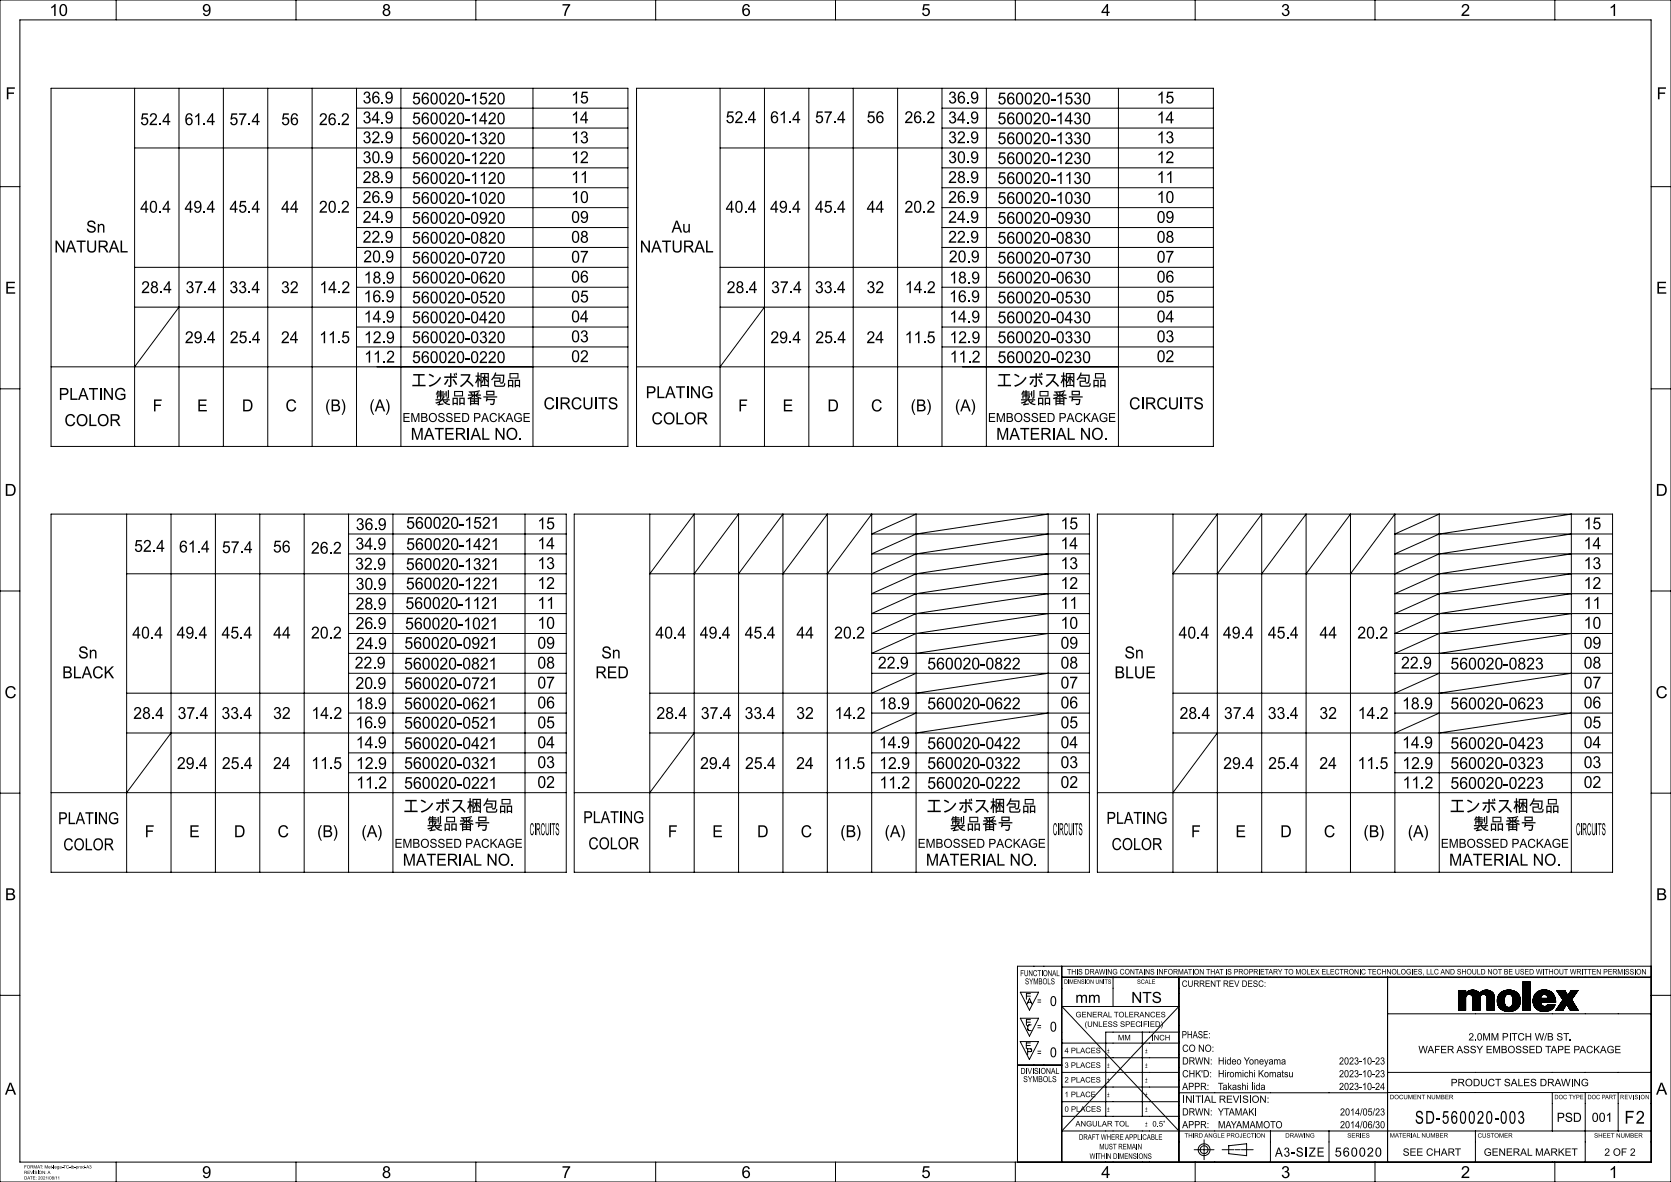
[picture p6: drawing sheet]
<svg xmlns="http://www.w3.org/2000/svg" width="420mm" height="297mm" viewBox="0 0 420 297" stroke-linecap="round" stroke-linejoin="round" font-family="sans-serif">
<defs><g id="words">
<text font-size="4.6" x="355.6" y="282.4">SD-560020-003</text>
<text font-size="4.5" x="408.3" y="282.3">F2</text>
<g font-size="4.2">
<text x="12.4" y="4">10</text>
<text x="50.8" y="4">9</text>
<text x="96" y="4">8</text>
<text x="141.2" y="4">7</text>
<text x="186.4" y="4">6</text>
<text x="231.6" y="4">5</text>
<text x="276.8" y="4">4</text>
<text x="322" y="4">3</text>
<text x="367.2" y="4">2</text>
<text x="404.4" y="4">1</text>
<text x="1.4" y="25">F</text>
<text x="91.2" y="26">36.9</text>
<text x="103.6" y="26.2">560020-1520</text>
<text x="143.6" y="26">15</text>
<text x="238.3" y="26">36.9</text>
<text x="250.7" y="26.2">560020-1530</text>
<text x="290.7" y="26">15</text>
<text x="416.4" y="25">F</text>
<text x="35.2" y="31.4">52.4</text>
<text x="46.4" y="31.4">61.4</text>
<text x="57.7" y="31.4">57.4</text>
<text x="70.7" y="31.4">56</text>
<text x="80.2" y="31.4">26.2</text>
<text x="91.2" y="36">32.9</text>
<text x="91.2" y="31">34.9</text>
<text x="103.6" y="31.2">560020-1420</text>
<text x="143.6" y="36">13</text>
<text x="143.6" y="31">14</text>
<text x="182.4" y="30.9">52.4</text>
<text x="193.6" y="30.9">61.4</text>
<text x="204.9" y="30.9">57.4</text>
<text x="217.8" y="30.9">56</text>
<text x="227.3" y="30.9">26.2</text>
<text x="238.3" y="36">32.9</text>
<text x="238.3" y="31">34.9</text>
<text x="250.7" y="31.2">560020-1430</text>
<text x="290.7" y="31">14</text>
<text x="290.7" y="36">13</text>
<text x="91.2" y="41">30.9</text>
<text x="103.6" y="41.2">560020-1220</text>
<text x="103.6" y="36.2">560020-1320</text>
<text x="143.6" y="41">12</text>
<text x="238.3" y="41">30.9</text>
<text x="250.7" y="36.2">560020-1330</text>
<text x="250.7" y="41.2">560020-1230</text>
<text x="290.7" y="41">12</text>
<text x="91.2" y="46">28.9</text>
<text x="103.6" y="46.2">560020-1120</text>
<text x="143.6" y="46">11</text>
<text x="238.3" y="46">28.9</text>
<text x="250.7" y="46.2">560020-1130</text>
<text x="290.7" y="46">11</text>
<text x="35.2" y="53.4">40.4</text>
<text x="46.4" y="53.4">49.4</text>
<text x="57.7" y="53.4">45.4</text>
<text x="70.7" y="53.4">44</text>
<text x="80.2" y="53.4">20.2</text>
<text x="91.2" y="51">26.9</text>
<text x="103.6" y="51.2">560020-1020</text>
<text x="143.6" y="51">10</text>
<text x="182.4" y="53.4">40.4</text>
<text x="193.6" y="53.4">49.4</text>
<text x="204.9" y="53.4">45.4</text>
<text x="217.8" y="53.4">44</text>
<text x="227.3" y="53.4">20.2</text>
<text x="238.3" y="51">26.9</text>
<text x="250.7" y="51.2">560020-1030</text>
<text x="290.7" y="51">10</text>
<text x="21.6" y="58.4">Sn</text>
<text x="91.2" y="56">24.9</text>
<text x="103.6" y="56.2">560020-0920</text>
<text x="143.6" y="56">09</text>
<text x="168.8" y="58.4">Au</text>
<text x="238.3" y="56">24.9</text>
<text x="250.7" y="56.2">560020-0930</text>
<text x="290.7" y="56">09</text>
<text x="13.6" y="63.4">NATURAL</text>
<text x="91.2" y="61">22.9</text>
<text x="91.3" y="65.9">20.9</text>
<text x="103.6" y="61.2">560020-0820</text>
<text x="143.6" y="66">07</text>
<text x="143.6" y="61">08</text>
<text x="160.8" y="63.4">NATURAL</text>
<text x="238.3" y="61">22.9</text>
<text x="238.5" y="65.9">20.9</text>
<text x="250.7" y="61.2">560020-0830</text>
<text x="290.7" y="61">08</text>
<text x="290.7" y="66">07</text>
<text x="91.4" y="71.2">18.9</text>
<text x="103.6" y="71.2">560020-0620</text>
<text x="103.6" y="66.2">560020-0720</text>
<text x="143.6" y="71">06</text>
<text x="238.6" y="71.2">18.9</text>
<text x="250.7" y="71.2">560020-0630</text>
<text x="250.7" y="66.2">560020-0730</text>
<text x="290.7" y="71">06</text>
<text x="1.3" y="73.8">E</text>
<text x="35.5" y="73.7">28.4</text>
<text x="46.6" y="73.7">37.4</text>
<text x="57.7" y="73.7">33.4</text>
<text x="70.6" y="73.7">32</text>
<text x="80.3" y="73.7">14.2</text>
<text x="91.4" y="75.9">16.9</text>
<text x="103.6" y="76.2">560020-0520</text>
<text x="143.6" y="76">05</text>
<text x="182.7" y="73.7">28.4</text>
<text x="193.8" y="73.7">37.4</text>
<text x="204.8" y="73.7">33.4</text>
<text x="217.8" y="73.7">32</text>
<text x="227.4" y="73.7">14.2</text>
<text x="238.6" y="75.9">16.9</text>
<text x="250.7" y="76.2">560020-0530</text>
<text x="290.7" y="76">05</text>
<text x="416.3" y="73.8">E</text>
<text x="91.4" y="81">14.9</text>
<text x="103.6" y="81.2">560020-0420</text>
<text x="143.6" y="81">04</text>
<text x="238.6" y="81">14.9</text>
<text x="250.7" y="81.2">560020-0430</text>
<text x="290.7" y="81">04</text>
<text x="46.5" y="86.2">29.4</text>
<text x="57.8" y="86.2">25.4</text>
<text x="70.6" y="86.2">24</text>
<text x="80.2" y="86.2">11.5</text>
<text x="91.5" y="86.2">12.9</text>
<text x="103.6" y="86.2">560020-0320</text>
<text x="143.6" y="86">03</text>
<text x="193.6" y="86.2">29.4</text>
<text x="204.9" y="86.2">25.4</text>
<text x="217.8" y="86.2">24</text>
<text x="227.4" y="86.2">11.5</text>
<text x="238.6" y="86.2">12.9</text>
<text x="250.7" y="86.2">560020-0330</text>
<text x="290.7" y="86">03</text>
<text x="91.5" y="91.1">11.2</text>
<text x="103.6" y="91.2">560020-0220</text>
<text x="143.6" y="91">02</text>
<text x="238.7" y="91.1">11.2</text>
<text x="250.7" y="91.2">560020-0230</text>
<text x="290.7" y="91">02</text>
<text x="14.7" y="100.5">PLATING</text>
<text x="103.3" y="97.1">エンボス梱包品</text>
<text x="109.3" y="101.5">製品番号</text>
<text x="162.3" y="100.1">PLATING</text>
<text x="250.5" y="97.1">エンボス梱包品</text>
<text x="256.5" y="101.5">製品番号</text>
<text x="16.2" y="107.1">COLOR</text>
<text x="38.4" y="103.4">F</text>
<text x="49.5" y="103.4">E</text>
<text x="60.8" y="103.4">D</text>
<text x="71.8" y="103.4">C</text>
<text x="81.7" y="103.4">(B)</text>
<text x="92.9" y="103.4">(A)</text>
<text x="136.6" y="102.9">CIRCUITS</text>
<text x="163.8" y="106.6">COLOR</text>
<text x="185.6" y="103.4">F</text>
<text x="196.7" y="103.4">E</text>
<text x="208" y="103.4">D</text>
<text x="218.9" y="103.4">C</text>
<text x="228.9" y="103.4">(B)</text>
<text x="240" y="103.4">(A)</text>
<text x="283.8" y="102.9">CIRCUITS</text>
<text x="103.2" y="110.5">MATERIAL NO.</text>
<text x="250.4" y="110.5">MATERIAL NO.</text>
<text x="1.1" y="124.6">D</text>
<text x="416.1" y="124.6">D</text>
<text x="89.4" y="133.2">36.9</text>
<text x="102.1" y="132.9">560020-1521</text>
<text x="135.1" y="133">15</text>
<text x="135.1" y="138">14</text>
<text x="266.6" y="133">15</text>
<text x="266.6" y="138">14</text>
<text x="398" y="138">14</text>
<text x="398" y="133">15</text>
<text x="33.7" y="138.7">52.4</text>
<text x="45" y="138.8">61.4</text>
<text x="55.8" y="139">57.4</text>
<text x="68.6" y="138.8">56</text>
<text x="78.2" y="139.1">26.2</text>
<text x="89.3" y="143.1">32.9</text>
<text x="89.4" y="138.1">34.9</text>
<text x="102" y="143.2">560020-1321</text>
<text x="102.1" y="138.2">560020-1421</text>
<text x="135.1" y="143">13</text>
<text x="266.6" y="143">13</text>
<text x="398" y="143">13</text>
<text x="89.4" y="148.2">30.9</text>
<text x="102" y="148.1">560020-1221</text>
<text x="135.1" y="148">12</text>
<text x="266.6" y="148">12</text>
<text x="398" y="148">12</text>
<text x="89.4" y="153.1">28.9</text>
<text x="101.9" y="153">560020-1121</text>
<text x="135.1" y="153">11</text>
<text x="266.6" y="153">11</text>
<text x="398" y="153">11</text>
<text x="33.2" y="160.4">40.4</text>
<text x="44.4" y="160.4">49.4</text>
<text x="55.7" y="160.4">45.4</text>
<text x="68.7" y="160.4">44</text>
<text x="78.2" y="160.4">20.2</text>
<text x="89.4" y="158.1">26.9</text>
<text x="101.8" y="158.2">560020-1021</text>
<text x="135.1" y="158">10</text>
<text x="164.7" y="160.4">40.4</text>
<text x="175.9" y="160.4">49.4</text>
<text x="187.2" y="160.4">45.4</text>
<text x="200.2" y="160.4">44</text>
<text x="209.7" y="160.4">20.2</text>
<text x="266.6" y="158">10</text>
<text x="296.2" y="160.4">40.4</text>
<text x="307.4" y="160.4">49.4</text>
<text x="318.7" y="160.4">45.4</text>
<text x="331.7" y="160.4">44</text>
<text x="341.2" y="160.4">20.2</text>
<text x="398" y="158">10</text>
<text x="19.6" y="165.4">Sn</text>
<text x="89.2" y="168">22.9</text>
<text x="89.5" y="163.1">24.9</text>
<text x="101.6" y="163.1">560020-0921</text>
<text x="135.1" y="163">09</text>
<text x="135.1" y="168">08</text>
<text x="151.1" y="165.4">Sn</text>
<text x="220.6" y="168">22.9</text>
<text x="266.6" y="168">08</text>
<text x="266.6" y="163">09</text>
<text x="282.6" y="165.4">Sn</text>
<text x="352.1" y="168">22.9</text>
<text x="398" y="163">09</text>
<text x="398" y="168">08</text>
<text x="15.6" y="170.4">BLACK</text>
<text x="89.4" y="173.1">20.9</text>
<text x="101.6" y="168.2">560020-0821</text>
<text x="101.6" y="173.2">560020-0721</text>
<text x="135.1" y="173">07</text>
<text x="149.6" y="170.4">RED</text>
<text x="233.1" y="168.2">560020-0822</text>
<text x="266.6" y="173">07</text>
<text x="280.1" y="170.4">BLUE</text>
<text x="364.6" y="168.2">560020-0823</text>
<text x="398" y="173">07</text>
<text x="1.1" y="175.4">C</text>
<text x="89.4" y="178.2">18.9</text>
<text x="101.6" y="178.2">560020-0621</text>
<text x="135.1" y="178">06</text>
<text x="220.9" y="178.2">18.9</text>
<text x="233.1" y="178.2">560020-0622</text>
<text x="266.6" y="178">06</text>
<text x="352.4" y="178.2">18.9</text>
<text x="364.6" y="178.2">560020-0623</text>
<text x="398" y="178">06</text>
<text x="416.1" y="175.4">C</text>
<text x="33.5" y="180.7">28.4</text>
<text x="44.6" y="180.7">37.4</text>
<text x="55.7" y="180.7">33.4</text>
<text x="68.6" y="180.7">32</text>
<text x="78.3" y="180.7">14.2</text>
<text x="89.4" y="183">16.9</text>
<text x="101.6" y="183.1">560020-0521</text>
<text x="135.1" y="183">05</text>
<text x="165" y="180.7">28.4</text>
<text x="176.1" y="180.7">37.4</text>
<text x="187.2" y="180.7">33.4</text>
<text x="200.1" y="180.7">32</text>
<text x="209.8" y="180.7">14.2</text>
<text x="266.6" y="183">05</text>
<text x="296.5" y="180.7">28.4</text>
<text x="307.6" y="180.7">37.4</text>
<text x="318.7" y="180.7">33.4</text>
<text x="331.6" y="180.7">32</text>
<text x="341.3" y="180.7">14.2</text>
<text x="398" y="183">05</text>
<text x="89.4" y="188">14.9</text>
<text x="101.6" y="188.2">560020-0421</text>
<text x="135.1" y="188">04</text>
<text x="220.9" y="188">14.9</text>
<text x="233.1" y="188.2">560020-0422</text>
<text x="266.6" y="188">04</text>
<text x="352.4" y="188">14.9</text>
<text x="364.6" y="188.2">560020-0423</text>
<text x="398" y="188">04</text>
<text x="44.5" y="193.2">29.4</text>
<text x="55.8" y="193.2">25.4</text>
<text x="68.6" y="193.2">24</text>
<text x="78.2" y="193.2">11.5</text>
<text x="89.5" y="193.2">12.9</text>
<text x="101.6" y="193.2">560020-0321</text>
<text x="135.1" y="198">02</text>
<text x="135.1" y="193">03</text>
<text x="176" y="193.2">29.4</text>
<text x="187.3" y="193.2">25.4</text>
<text x="200.1" y="193.2">24</text>
<text x="209.7" y="193.2">11.5</text>
<text x="221" y="193.2">12.9</text>
<text x="233.1" y="193.2">560020-0322</text>
<text x="266.6" y="193">03</text>
<text x="266.6" y="198">02</text>
<text x="307.5" y="193.2">29.4</text>
<text x="318.8" y="193.2">25.4</text>
<text x="331.6" y="193.2">24</text>
<text x="341.2" y="193.2">11.5</text>
<text x="352.5" y="193.2">12.9</text>
<text x="364.6" y="193.2">560020-0323</text>
<text x="398" y="198">02</text>
<text x="398" y="193">03</text>
<text x="89.5" y="198.1">11.2</text>
<text x="101.6" y="198.2">560020-0221</text>
<text x="221" y="198.1">11.2</text>
<text x="233.1" y="198.2">560020-0222</text>
<text x="352.5" y="198.1">11.2</text>
<text x="364.6" y="198.2">560020-0223</text>
<text x="14.6" y="207.1">PLATING</text>
<text x="101.3" y="204.1">エンボス梱包品</text>
<text x="107.3" y="208.5">製品番号</text>
<text x="133.1" y="209.9">CIRCUITS</text>
<text x="146.6" y="206.8">PLATING</text>
<text x="232.8" y="204.1">エンボス梱包品</text>
<text x="238.8" y="208.5">製品番号</text>
<text x="264.6" y="209.9">CIRCUITS</text>
<text x="278.1" y="207">PLATING</text>
<text x="364.3" y="204.1">エンボス梱包品</text>
<text x="370.3" y="208.5">製品番号</text>
<text x="396.1" y="209.9">CIRCUITS</text>
<text x="15.9" y="213.7">COLOR</text>
<text x="36.4" y="210.4">F</text>
<text x="47.5" y="210.4">E</text>
<text x="58.8" y="210.4">D</text>
<text x="69.8" y="210.4">C</text>
<text x="79.7" y="210.4">(B)</text>
<text x="90.9" y="210.4">(A)</text>
<text x="147.9" y="213.4">COLOR</text>
<text x="167.9" y="210.4">F</text>
<text x="179" y="210.4">E</text>
<text x="190.3" y="210.4">D</text>
<text x="201.2" y="210.4">C</text>
<text x="211.2" y="210.4">(B)</text>
<text x="222.3" y="210.4">(A)</text>
<text x="279.4" y="213.6">COLOR</text>
<text x="299.4" y="210.4">F</text>
<text x="310.5" y="210.4">E</text>
<text x="321.8" y="210.4">D</text>
<text x="332.7" y="210.4">C</text>
<text x="342.7" y="210.4">(B)</text>
<text x="353.8" y="210.4">(A)</text>
<text x="101.2" y="217.5">MATERIAL NO.</text>
<text x="232.7" y="217.5">MATERIAL NO.</text>
<text x="364.2" y="217.5">MATERIAL NO.</text>
<text x="1.3" y="226.2">B</text>
<text x="416.3" y="226.2">B</text>
<text x="1.3" y="275.1">A</text>
<text x="416.3" y="275.1">A</text>
<text x="50.8" y="296">9</text>
<text x="96" y="296">8</text>
<text x="141.2" y="296">7</text>
<text x="186.4" y="296">6</text>
<text x="231.6" y="296">5</text>
<text x="276.8" y="296">4</text>
<text x="322" y="296">3</text>
<text x="367.2" y="296">2</text>
<text x="404.4" y="296">1</text>
</g>
<g font-size="3.9">
<text x="270.3" y="252">mm</text>
<text x="284.3" y="252">NTS</text>
</g>
<g font-size="3.5">
<text x="263.9" y="252.8">0</text>
<text x="263.9" y="259.2">0</text>
<text x="263.9" y="265.7">0</text>
</g>
<text font-size="3.3" x="320.5" y="290.6">A3-SIZE</text>
<g font-size="3.2">
<text x="391.3" y="281.9">PSD</text>
<text x="400.1" y="281.9">001</text>
<text x="335.5" y="290.6">560020</text>
</g>
<g font-size="3.1">
<text x="101.2" y="106">EMBOSSED PACKAGE</text>
<text x="248.3" y="106">EMBOSSED PACKAGE</text>
<text x="99.2" y="213">EMBOSSED PACKAGE</text>
<text x="230.7" y="213">EMBOSSED PACKAGE</text>
<text x="362.1" y="213">EMBOSSED PACKAGE</text>
</g>
<g font-size="2.6">
<text x="260.7" y="252.4">=</text>
<text x="260.7" y="258.9">=</text>
<text x="369.1" y="261.4">2.0MM PITCH W/B ST.</text>
<text x="260.7" y="265.3">=</text>
<text x="356.5" y="264.6">WAFER ASSY EMBOSSED TAPE PACKAGE</text>
<text x="364.6" y="272.9">PRODUCT SALES DRAWING</text>
<text x="352.6" y="290.4">SEE CHART</text>
<text x="372.9" y="290.4">GENERAL MARKET</text>
<text x="403.3" y="290.4">2 OF 2</text>
</g>
<g font-size="2.5">
<text x="297" y="260.9">PHASE:</text>
<text x="297.1" y="264.3">CO NO:</text>
<text x="297.1" y="267.5">DRWN: Hideo Yoneyama</text>
<text x="336.6" y="267.5">2023-10-23</text>
<text x="297.1" y="270.7">CHK'D: Hiromichi Komatsu</text>
<text x="297.1" y="273.9">APPR:</text>
<text x="306.1" y="273.9">Takashi Iida</text>
<text x="336.6" y="270.7">2023-10-23</text>
<text x="336.6" y="273.9">2023-10-24</text>
<text x="297.1" y="280.3">DRWN: YTAMAKI</text>
<text x="297.2" y="277.1">INITIAL REVISION:</text>
<text x="336.8" y="280.3">2014/05/23</text>
<text x="297.1" y="283.5">APPR:</text>
<text x="306.1" y="283.5">MAYAMAMOTO</text>
<text x="336.8" y="283.5">2014/06/30</text>
</g>
<text font-size="2.2" x="297" y="248">CURRENT REV DESC:</text>
<g font-size="2.1">
<text x="256.4" y="245.3">FUNCTIONAL</text>
<text x="257.6" y="247.3">SYMBOLS</text>
<text x="256.5" y="269.8">DIVISIONAL</text>
<text x="257.2" y="271.9">SYMBOLS</text>
</g>
<g font-size="1.9">
<text x="268.2" y="244.9">THIS DRAWING CONTAINS INFORMATION THAT IS PROPRIETARY TO MOLEX ELECTRONIC TECHNOLOGIES, LLC AND SHOULD NOT BE USED WITHOUT WRITTEN PERMISSION</text>
<text x="270.3" y="255.6">GENERAL TOLERANCES</text>
<text x="272.6" y="258">(UNLESS SPECIFIED)</text>
<text x="281" y="261.4">MM</text>
<text x="289.4" y="261.4">INCH</text>
<text x="267.6" y="264.6">4 PLACES</text>
<text x="267.6" y="268.3">3 PLACES</text>
<text x="278.3" y="264.6">±</text>
<text x="278.3" y="268.3">±</text>
<text x="287.8" y="264.6">±</text>
<text x="287.8" y="268.3">±</text>
<text x="267.6" y="272">2 PLACES</text>
<text x="267.6" y="275.7">1 PLACE</text>
<text x="278.3" y="272">±</text>
<text x="278.3" y="275.7">±</text>
<text x="287.8" y="272">±</text>
<text x="287.8" y="275.7">±</text>
<text x="267.6" y="279.4">0 PLACES</text>
<text x="278.3" y="279.4">±</text>
<text x="287.8" y="279.4">±</text>
<text x="270.3" y="283">ANGULAR TOL</text>
<text x="271.2" y="286.4">DRAFT WHERE APPLICABLE</text>
<text x="287.8" y="283">± 0.5°</text>
<text x="273.9" y="291.2">WITHIN DIMENSIONS</text>
<text x="276.3" y="288.8">MUST REMAIN</text>
</g>
<text font-size="1.6" x="407.2" y="276.2">REVISION</text>
<g font-size="1.5">
<text x="267.4" y="247.2">DIMENSION UNITS</text>
<text x="285.8" y="247.2">SCALE</text>
<text x="349.3" y="276.2">DOCUMENT NUMBER</text>
<text x="390.7" y="276.2">DOC TYPE</text>
<text x="399" y="276.2">DOC PART</text>
<text x="297.7" y="285.9">THIRD ANGLE PROJECTION</text>
<text x="323" y="285.9">DRAWING</text>
<text x="338.6" y="285.9">SERIES</text>
<text x="349.3" y="285.8">MATERIAL NUMBER</text>
<text x="371.4" y="285.9">CUSTOMER</text>
<text x="400.7" y="285.9">SHEET NUMBER</text>
</g>
<g font-size="1.1">
<text x="6" y="293.6">FORMAT: Met-lega-TC-tb-prod-A3</text>
<text x="6" y="295">REVISION: A</text>
<text x="6" y="296.4">DATE: 2021/08/11</text>
</g>
</g></defs>
<g fill="none" stroke="#000" stroke-width=".25">
<path d="M0 0h420v297h-420zM5 5h410v287h-410zM29.2 0v5M74.4 0v5M119.6 0v5M164.8 0v5M210 0v5M255.2 0v5M300.4 0v5M345.6 0v5M390.8 0v5M12.8 22.2h145v90h-145z"/>
<path d="M33.8 22.2v90M33.8 37.2h124M45 22.2v90M56.1 22.2v90M67.3 22.2v90M78.5 22.2v90M89.6 32.2h68.2M89.6 27.2h68.2M89.6 22.2v90M100.8 22.2v90M134 22.2v90M160 22.2h145v90h-145z"/>
<path d="M181 22.2v90M181 37.2h124M192.1 22.2v90M203.3 22.2v90M214.5 22.2v90M225.6 22.2v90M236.8 32.2h68.2M236.8 27.2h68.2M236.8 22.2v90M247.9 22.2v90M281.1 22.2v90M0 46.9h5"/>
<path d="M89.6 52.2h68.2M89.6 47.2h68.2M89.6 42.2h68.2M89.6 57.2h68.2M236.8 52.2h68.2M236.8 47.2h68.2M236.8 42.2h68.2M236.8 57.2h68.2M415 46.9h5M33.8 67.2h124M33.8 77.2h124M45 77.2l-11.2 15"/>
<path d="M89.6 72.2h68.2M89.6 62.2h68.2M181 67.2h124M181 77.2h124M192.1 77.2l-11.1 15M236.8 72.2h68.2M236.8 62.2h68.2M0 97.7h5M12.8 92.2h145M89.6 87.2h68.2M89.6 82.2h68.2M160 92.2h145"/>
<path d="M236.8 87.2h68.2M236.8 82.2h68.2M415 97.7h5M12.8 129.2h129.5v90h-129.5zM31.8 129.2v90M43 129.2v90M54.1 129.2v90M65.3 129.2v90M76.5 129.2v90M87.6 134.2h54.7M87.6 139.2h54.7M87.6 129.2v90"/>
<path d="M98.8 129.2v90M132 129.2v90M144.3 129.2h129.5v90h-129.5zM163.3 129.2v90M263.5 139.2l-33.2 5-11.2 5h54.7M263.5 134.2l-33.2 5-11.2 5M273.8 134.2h-54.7l11.2-5v90M273.8 139.2h-54.7l11.2-5 33.2-5v90M275.8 129.2h129.5v90h-129.5zM294.8 129.2v90M394.9 139.2l-33.2 5-11.1 5h54.7M394.9 134.2l-33.2 5-11.1 5"/>
<path d="M405.3 134.2h-54.7l11.1-5v90M405.3 139.2h-54.7l11.1-5 33.2-5v90M0 148.5h5M31.8 144.2h110.5M87.6 159.2h54.7M87.6 154.2h54.7M87.6 149.2h54.7M174.5 144.2l11.1-15v90M185.6 144.2l11.2-15v90M196.8 144.2l11.1-15v90M207.9 144.2l11.2-15v90M263.5 149.2l-33.2 5-11.2 5h54.7"/>
<path d="M263.5 144.2l-33.2 5-11.2 5h54.7M263.5 154.2l-33.2 5-11.2 5h54.7M263.5 159.2l-33.2 5M273.8 144.2h-110.5l11.2-15v90M306 144.2l11.1-15v90M317.1 144.2l11.2-15v90M328.3 144.2l11.1-15v90M339.4 144.2l11.2-15v90M394.9 149.2l-33.2 5-11.1 5h54.7M394.9 144.2l-33.2 5-11.1 5h54.7M394.9 154.2l-33.2 5-11.1 5h54.7M394.9 159.2l-33.2 5"/>
<path d="M405.3 144.2h-110.5l11.2-15v90M415 148.5h5M31.8 174.2h110.5M87.6 169.2h54.7M87.6 179.2h54.7M87.6 164.2h54.7M163.3 174.2h110.5M219.1 169.2h54.7M219.1 179.2h54.7M230.3 179.2l-11.2 5M230.3 169.2l-11.2 5M263.5 179.2l-33.2 5"/>
<path d="M263.5 169.2l-33.2 5M294.8 174.2h110.5M350.6 169.2h54.7M350.6 179.2h54.7M361.7 179.2l-11.1 5M361.7 169.2l-11.1 5M394.9 179.2l-33.2 5M394.9 169.2l-33.2 5M0 199.3h5M12.8 199.2h129.5M31.8 184.2h110.5M43 184.2l-11.2 15"/>
<path d="M87.6 189.2h54.7M87.6 194.2h54.7M144.3 199.2h129.5M163.3 184.2h110.5M174.5 184.2l-11.2 15M219.1 189.2h54.7M219.1 194.2h54.7M275.8 199.2h129.5M294.8 184.2h110.5M306 184.2l-11.2 15M350.6 189.2h54.7M350.6 194.2h54.7"/>
<path d="M415 199.3h5M0 250.1h5M256.4 249.3h4.7l-2.3 4.5zM256.4 255.9h4.7l-2.3 4.4zM258 256.8h1M258 250.3h1M258.2 252.3l.6-1.5 .5 1.5M258.4 251.8h.8M259 249.7h-1v1.4M259 256.2h-1v1.4M259.2 257.5l-.6 .1-.3 .3 .1 .9 .8 .2M266.9 242.8v49.2"/>
<path d="M266.9 245.5h148.1M266.9 252.9h29.4M267 253l29.3 31.2M279.8 245.5v7.4M287.1 259.3v21.2M296.2 253l-29.3 31.2M296.3 245.5v46.5M296.3 259.3h-18.4v21.2M348.8 254.7h66.2M348.8 245.5v46.5M366.6 252.7l1.8-1.8-1.8 1.9M366.6 253.9h1.8"/>
<path d="M366.6 248.9h1.8M366.6 248.9v5M366.6 248.9h.1M366.6 253.9l1.8-1.7-1.7 1.7M366.7 248.9l-.1 .1M366.8 248.9l-.2 .2M367 248.9l-.4 .4M367.1 248.9l-.5 .5M367.2 248.9l-.6 .6M367.3 248.9l-.7 .7M367.4 248.9l-.8 .8 .8-.8M367.6 248.9l-1 1"/>
<path d="M367.7 248.9l-1.1 1.1M367.8 248.9l-1.2 1.2M367.9 253.9l.5-.5-.5 .5M367.9 248.9l-1.3 1.3M368 248.9l-1.4 1.4M368.1 248.9l-1.5 1.5M368.2 248.9l-1.6 1.6M368.3 248.9l-1.7 1.7M368.4 250.7a.89 .89 0 0 1 .9-.9 .89 .89 0 0 1 .9 .9M368.4 253.9h.1M368.4 253.8l-.1 .1M368.4 253.7l-.2 .2"/>
<path d="M368.4 253.6l-.3 .3 .3-.3M368.4 253.3l-.6 .6M368.4 253.2l-.7 .7M368.4 253.1l-.8 .8M368.4 253l-.9 .9M368.4 252.9l-1 1M368.4 252.7l-1.2 1.2M368.4 252.6l-1.3 1.3M368.4 252.5l-1.4 1.4M368.4 252.3l-1.5 1.6 1.5-1.5M368.4 252l-1.8 1.9M368.4 252l-1.8 1.8"/>
<path d="M368.4 251.8l-1.8 1.9M368.4 251.8l-1.8 1.8M368.4 251.7l-1.8 1.8M368.4 251.6l-1.8 1.8M368.4 251.5l-1.8 1.8M368.4 251.4l-1.8 1.8M368.4 251.3l-1.8 1.9M368.4 251.2l-1.8 1.8M368.4 251.1l-1.8 1.9M368.4 251.1l-1.8 1.8M368.4 250.8l-1.8 1.8M368.4 250.7l-1.8 1.8"/>
<path d="M368.4 250.7v3.2M368.4 248.9v.7a2.29 2.29 0 0 1 3.5 0M368.4 250.6l-1.8 1.8M368.4 249.6l-1.8 1.8M368.4 249.4l-1.8 1.9M368.4 249.4l-1.8 1.8M368.4 249.3l-1.8 1.8M368.4 249.1l-1.8 1.9 1.8-1.8M368.4 249l-1.8 1.8M368.4 248.9l-1.8 1.9M368.4 250.5l-1.8 1.9M369 249.1l-2.4 2.4"/>
<path d="M369.1 249l-2.5 2.5M369.3 248.9l-2.7 2.8M369.4 248.9l-2.8 2.8M369.6 248.8l-3 3M369.7 248.8l-3.1 3.1M369.7 250l1.2-1.1-1.1 1.1M369.8 248.8l-3.2 3.2M369.9 248.8l-3.3 3.3M370 248.8l-3.4 3.5 1.9-1.9M370.1 248.8l-1.2 1.1M370.1 250.4l1.3-1.3-1.3 1.3M370.2 250.6l1.4-1.3-1.4 1.4"/>
<path d="M370.2 250.9l1.5-1.5-1.5 1.6M370.2 253.9h1.8M370.2 250.7v3.2M370.2 248.8l-1.2 1.1M370.2 248.8l-1 1M370.3 248.8l-1.1 1M370.4 248.8l-1.1 1M370.5 248.8l-1.1 1M370.6 248.8l-1.1 1.1M370.6 248.8l-1 1.1M370.7 248.9l-1.1 1M370.8 248.9l-1.1 1"/>
<path d="M371 248.9l-1.2 1.1M371 249l-1.1 1.1M371.1 249l-1.1 1.2M371.3 249.1l-1.2 1.2M371.4 249.2l-1.3 1.3M371.5 249.2l-1.3 1.3M371.6 249.4l-1.4 1.4M371.8 249.5l-1.6 1.6M371.8 249.5l-1.6 1.7M371.9 249.6l-1.7 1.6M372 250.7a.89 .89 0 0 1 .9-.9 .89 .89 0 0 1 .9 .9M372 253.8v.1"/>
<path d="M372 253.7l-.2 .2M372 253.6l-.3 .3M372 253.5l-.4 .4M372 253.4l-.5 .5M372 253.3l-.6 .6M372 253.2l-.7 .7M372 253.1l-.8 .8M372 253l-.9 .9M372 252.8l-1.1 1.1M372 252.7l-1.2 1.2M372 252.5l-1.3 1.4 1.3-1.3M372 252.4l-1.5 1.5"/>
<path d="M372 252.2l-1.7 1.7M372 252.1l-1.8 1.8M372 252l-1.8 1.8M372 251.9l-1.8 1.9M372 251.7l-1.8 1.9 1.8-1.8M372 251.6l-1.8 1.9M372 251.5l-1.8 1.9M372 251.5l-1.8 1.8M372 251.3l-1.8 1.9M372 251.3l-1.8 1.8M372 251.2l-1.8 1.8M372 251.1l-1.8 1.8"/>
<path d="M372 251l-1.8 1.9M372 250.9l-1.8 1.8M372 250.8l-1.8 1.9M372 250.7l-1.8 1.9M372 250.7v3.2M372 250.6l-1.8 1.9M372.1 250.4l-1.9 2 1.8-1.9M372.2 250.2l-2 2M372.4 249.1l-2.2 2.3M372.6 249l-2.4 2.4M372.8 248.9l-2.6 2.6M372.9 248.9l-2.7 2.7"/>
<path d="M373 248.8l-2.8 2.9M373.1 248.8l-2.9 3M373.2 248.8l-3 3M373.3 248.8l-3.1 3.2M373.4 248.8l-3.2 3.2M373.5 248.8l-3.3 3.3M373.6 248.8l-1.2 1.2M373.7 250.3l1.1-1.2-1.1 1.2M373.7 248.8l-1.2 1.1M373.7 250.4l1.2-1.2-1.2 1.2M373.8 248.8l-1.1 1.1M373.8 251l1.5-1.5-1.5 1.6"/>
<path d="M373.8 253.9h1.7M373.8 250.7v3.2M373.9 248.8l-1.1 1M373.9 248.8l-1 1M374 248.8l-1.1 1M374.1 248.8l-1 1.1M374.2 248.9l-1.1 1M374.2 248.9l-1 1M374.3 248.9l-1.1 1M374.4 248.9l-1.1 1.1M374.4 248.9l-1 1.1M374.5 249l-1 1 1.1-1"/>
<path d="M374.6 249l-1.1 1.1M374.7 249.1l-1.1 1.1M375 249.3l-1.2 1.2M375 249.3l-1.2 1.3M375.1 249.4l-1.3 1.3M375.2 249.4a2.3 2.3 0 0 0-3.3 .2M375.2 249.4l.3 .8M375.2 249.4l-1.4 1.4M375.2 249.4l-1.4 1.5M375.3 249.6l-1.5 1.6M375.4 249.6l-1.6 1.7M375.4 249.7l-1.6 1.6"/>
<path d="M375.4 249.8l-1.6 1.7M375.5 249.8l-1.7 1.7M375.5 249.9l-1.7 1.7M375.5 250l-1.7 1.7M375.5 250l-1.7 1.8M375.5 250.1l-1.7 1.8M375.5 252.2l-1.6 1.7M375.5 252.2l-1.7 1.7M375.5 252.1l-1.7 1.8M375.5 252l-1.7 1.7M375.5 251.9l-1.7 1.8M375.5 251.8l-1.7 1.8"/>
<path d="M375.5 251.8l-1.7 1.7M375.5 251.6l-1.7 1.8M375.5 251.6l-1.7 1.7M375.5 251.5l-1.7 1.8M375.5 251.4l-1.7 1.7M375.5 251.3l-1.7 1.8M375.5 251.2l-1.7 1.8M375.5 251.1l-1.7 1.8M375.5 251l-1.7 1.8M375.5 250.9l-1.7 1.8M375.5 250.9l-1.7 1.7M375.5 250.7l-1.7 1.8"/>
<path d="M375.5 250.7l-1.7 1.7M375.5 250.6l-1.7 1.8M375.5 250.5l-1.7 1.7M375.5 250.4l-1.7 1.8M375.5 250.3l-1.7 1.8M375.5 250.2l-1.7 1.8M375.5 253.8l-.1 .1M375.5 253.9h.1M375.5 253.7l-.1 .2M375.5 253.7l-.2 .2M375.5 253.6l-.2 .3M375.5 253.5l-.4 .4"/>
<path d="M375.5 253.4l-.4 .5M375.5 253.3l-.5 .6M375.5 253.3l-.6 .6M375.5 253.1l-.7 .8M375.5 253.1l-.8 .8M375.5 253l-.9 .9M375.5 252.9l-1 1M375.5 252.8l-1.1 1.1M375.5 252.7l-1.1 1.2M375.5 252.6l-1.3 1.3M375.5 252.5l-1.3 1.4M375.5 252.4l-1.4 1.5"/>
<path d="M375.5 252.4l-1.5 1.5M375.5 250.2v3.7M376.7 252.9l.6 .7M377.2 249.4l-.3 .4M377.2 253.6l1.1-1-1 1M377.4 253.6l1-.9-1 1M377.4 249.3l-.7 .7M377.5 249.2l-.8 .9M377.6 253.8l1-.9-.9 .9M377.8 249.1l-1.2 1.2M377.9 249l-1.4 1.4M378.1 249l-1.6 1.6"/>
<path d="M378.1 251.5l-1.4 1.4M378.1 251.4l-1.4 1.4M378.1 251.6l-1.3 1.4M378.1 251.6l-1.4 1.4M378.1 251.3l-1.5 1.5M378.1 251.2l-1.5 1.5M378.1 251.1l-1.5 1.6M378.1 251l-1.6 1.6M378.1 251.9l-1.2 1.3 1.2-1.4-1.3 1.3M378.1 254l1-.9-.9 .9M378.1 252l-1.2 1.2M378.1 250.9l-1.6 1.7"/>
<path d="M378.1 252.1l-1.2 1.2M378.2 250.8l-1.7 1.7M378.2 252.1l-1.2 1.3 1.2-1.2M378.2 248.9l-1.8 1.8M378.2 250.6l-1.7 1.8M378.2 252.3l-1.1 1.1M378.2 250.6l-1.8 1.7M378.2 252.4l-1.1 1.1M378.3 252.4l-1.1 1.1M378.3 250.4a1.02 1.02 0 0 1 1.1-.6 1.02 1.02 0 0 1 .8 1l-.1 1.7M378.3 250.4l-.2 1.3a1.1 1.1 0 0 0 .6 1.3 1.1 1.1 0 0 0 1.4-.5M378.3 250.4l-1.9 1.9"/>
<path d="M378.3 248.9l-1.9 1.9M378.4 252.8l-.9 .9M378.4 248.9l-2 2M378.5 252.8l-.9 1M378.6 248.8l-2.2 2.2M378.7 248.8l-2.4 2.3M378.7 253l-1 .8M378.7 253l-.9 .9M378.7 248.8l-2.4 2.4M378.8 253l-.9 .9M378.8 253.1l-.8 .8M378.9 248.8l-2.6 2.5"/>
<path d="M378.9 253.1l-.9 .9M378.9 248.8l-2.6 2.6M379 253.1l-.9 .9M379.1 248.8l-2.8 2.7M379.1 248.8l-2.8 2.8M379.2 253.1l-.9 .9M379.2 248.8l-2.9 2.9M379.3 248.8l-3 2.9M379.3 253.1l-.9 1M379.4 248.8l-3.1 3M379.4 253.1l-1 1M379.5 248.8l-3.1 3.1"/>
<path d="M379.6 248.8l-3.2 3.2M379.7 249.9l.9-.9-.9 .9M379.7 248.8l-3.3 3.4 1.9-1.9M379.8 250l1.1-.8-1 .9M379.8 248.8l-1.1 1.1M379.8 252.9l-1.2 1.2 .9-1M379.9 248.8l-1.1 1M379.9 248.8l-.9 1M380 248.9l-.9 .9M380.1 248.9l-.9 .9M380.2 248.9l-.9 .9M380.2 252.2l1.8-1.7-1.8 1.9"/>
<path d="M380.2 248.9l-.8 .9M380.3 252l1.6-1.6-1.7 1.7M380.3 250.9l1.3-1.2-1.3 1.3M380.3 251.1l1.3-1.3-1.3 1.4M380.5 249l-1.1 .8M380.5 249l-.9 .9M381 249.2l-1 1M381.1 249.3l-1 1.1 1-1.1M381.2 249.4l-1.1 1.1 1.1-1.1M381.3 249.4l-1.1 1.2 1.1-1.1M381.4 249.5l-1.2 1.2M381.4 249.6l-1.2 1.2"/>
<path d="M381.5 249.6l-1.3 1.3M381.5 253.3l-.1 .1M381.7 249.8l-1.4 1.4M381.7 249.9l-1.4 1.4M381.8 250l-1.5 1.4M381.8 250l-1.5 1.5M381.8 250a3.1 3.1 0 0 0-5.3 .5l-.1 1.5 .3 .9M381.8 250l.4 1.5-.4 1.4M381.8 252.9a3.3 3.3 0 0 1-4.5 .7M381.8 252.9l-.8 .8M381.8 250.1l-1.5 1.5M381.8 250.1l-1.5 1.6"/>
<path d="M381.9 252.8l-1 1M381.9 250.2l-1.6 1.6M381.9 250.2l-1.6 1.7M381.9 252.6l-1.3 1.3M382 252.5l-1.5 1.4M382 250.6l-1.9 1.9M382 252.3l-1.7 1.7M382 250.6l-2 2.2M382.1 252.2l-1.8 1.8M382.1 250.7l-3.4 3.4M382.1 250.8l-3.4 3.3M382.1 250.9l-3.3 3.3"/>
<path d="M382.1 252.1l-2 2M382.1 250.9l-3.2 3.3M382.1 252l-2.1 2.1M382.1 251l-3.1 3.2M382.1 251.9l-2.2 2.2M382.1 251.1l-3.1 3.1M382.1 251.1l-3 3.1M382.1 251.8l-2.3 2.3M382.1 251.2l-2.9 3M382.2 251.7l-2.6 2.5M382.2 251.3l-2.9 2.9M382.2 251.6l-2.6 2.6"/>
<path d="M382.2 251.5l-2.8 2.7M382.2 251.4l-2.8 2.8M382.8 249.3l1.8-1.8-1.8 1.9M382.8 246.7h.1M382.9 246.7l-.1 .2M383 246.7l-.2 .2M383 246.7l-.2 .3M383.2 246.7l-.4 .4M383.3 246.7l-.5 .5M383.3 246.7l-.5 .6M383.5 246.7l-.7 .7M383.5 246.7l-.7 .8"/>
<path d="M383.6 246.7l-.8 .8M383.7 246.7l-.9 .9M383.8 246.7l-1 1M383.9 246.7l-1.1 1.1M383.9 246.7l-1.1 1.2M384.1 246.7l-1.3 1.3M384.2 246.7l-1.4 1.5M384.3 246.7l-1.5 1.5M384.4 246.7l-1.6 1.6M384.5 246.7l-1.7 1.7M384.6 253.8l-.1 .1M384.6 253.7l-.2 .2"/>
<path d="M384.6 253.6l-.3 .3M384.6 253.5l-.4 .4M384.6 253.4l-.5 .5M384.6 253.3l-.5 .6M384.6 253.2l-.7 .7M384.6 253l-.8 .9M384.6 253l-.9 .9M384.6 252.9l-1 1M384.6 252.8l-1.1 1.1M384.6 252.7l-1.2 1.2M384.6 252.6l-1.3 1.3M384.6 252.5l-1.4 1.4"/>
<path d="M384.6 252.3l-1.6 1.6M384.6 252.2l-1.7 1.7M384.6 252.1l-1.8 1.8M384.6 252l-1.8 1.9M384.6 251.9l-1.8 1.8M384.6 251.8l-1.8 1.9M384.6 251.7l-1.8 1.9M384.6 251.6l-1.8 1.9M384.6 251.6l-1.8 1.8M384.6 251.4l-1.8 1.9M384.6 251.3l-1.8 1.9 1.8-1.8M384.6 251.2l-1.8 1.9"/>
<path d="M384.6 251.1l-1.8 1.9M384.6 251l-1.8 1.9M384.6 251l-1.8 1.8M384.6 250.8l-1.8 1.9M384.6 250.8l-1.8 1.8M384.6 250.7l-1.8 1.8M384.6 250.6l-1.8 1.8M384.6 250.5l-1.8 1.9M384.6 250.4l-1.8 1.8M384.6 250.3l-1.8 1.9M384.6 250.2l-1.8 1.9M384.6 250.1l-1.8 1.9"/>
<path d="M384.6 250.1l-1.8 1.8M384.6 249.9l-1.8 1.9M384.6 249.9l-1.8 1.8M384.6 249.8l-1.8 1.8M384.6 249.7l-1.8 1.8M384.6 249.6l-1.8 1.9M384.6 249.5l-1.8 1.8M384.6 249.4l-1.8 1.9M384.6 249.3l-1.8 1.9M384.6 249.2l-1.8 1.9M384.6 249.2l-1.8 1.8M384.6 249l-1.8 1.9"/>
<path d="M384.6 249l-1.8 1.8M384.6 248.9l-1.8 1.8M384.6 248.7l-1.8 1.9 1.8-1.8M384.6 248.6l-1.8 1.8M384.6 248.5l-1.8 1.9M384.6 248.4l-1.8 1.9M384.6 248.4l-1.8 1.8M384.6 248.3l-1.8 1.8M384.6 248.2l-1.8 1.8M384.6 248.1l-1.8 1.9M384.6 248l-1.8 1.8M384.6 247.9l-1.8 1.9"/>
<path d="M384.6 247.8l-1.8 1.9M384.6 247.7l-1.8 1.9M384.6 247.7l-1.8 1.8M384.6 247.4l-1.8 1.8M384.6 247.3l-1.8 1.8M384.6 247.2l-1.8 1.9M384.6 247.1l-1.8 1.8M384.6 247l-1.8 1.9M384.6 246.9l-1.8 1.9M384.6 246.8l-1.8 1.9M384.6 246.8l-1.8 1.8M384.6 246.7l-1.8 1.8"/>
<path d="M384.6 246.7h-1.8v7.2M384.6 246.7v7.2h-1.8M385.3 251.2l.4 1.7M385.5 250.3l-.2 .9M385.7 253l2.2-2.1-2.2 2.1M386.1 253.4l1.2-1.2-1.2 1.2M386.4 249.2l-.6 .6M386.5 253.7l1.1-1-1 1.1M386.6 249.1l-.9 .9M386.9 249l-1.3 1.3M387 248.9l-1.5 1.5M387.1 248.9l-1.6 1.6"/>
<path d="M387.2 248.8l-1.7 1.8M387.3 250.7l-1.8 1.8M387.3 250.8l-1.8 1.8M387.3 252l-1.3 1.3M387.3 250.5l-1.8 1.9M387.3 248.8l-1.9 1.9M387.3 252.3l-1.1 1.2M387.4 252.3l-1.2 1.2M387.4 250.9l-1.8 1.8M387.4 252.4l-1.1 1.2 1.1-1.2M387.5 252.5l-1.2 1.1M387.5 248.8l-2.1 2.1"/>
<path d="M387.5 252.5l-1.1 1.2M387.5 248.8l-2.1 2.2M387.6 252.6l-1.1 1.1M387.6 250.9l-2 1.9M387.6 250.1a.9 .9 0 0 1 1-.1 .9 .9 0 0 1 .5 .9h-1.8zM387.7 248.8l-2.4 2.3M387.7 252.7l-1.1 1.1M387.7 250.9l-2 2M387.8 248.7l-2.5 2.5M387.8 252.8l-1.1 1.1 1.1-1.1M387.8 249.9l1.1-1.1-3.5 3.5 1.9-1.9M387.9 252.8l-1.1 1.1 1.2-1"/>
<path d="M387.9 248.7l-2.6 2.6M387.9 248.7l-2.6 2.7M388 250.9l-2.2 2.2M388 252.9l-1.1 1M388.1 248.7l-2.8 2.8M388.1 252.9l-1.1 1.1M388.2 250.9l-2.3 2.3 2.3-2.3M388.2 252.9l-1.1 1.1 1.2-1.1M388.2 248.7l-2.9 3M388.3 251.9l2.1-2.1-2.1 2.1M388.3 248.7l-3 3M388.3 250.9l-2.4 2.4"/>
<path d="M388.3 252.9l-1.1 1.1M388.4 250.9l-1 1M388.4 248.7l-3.1 3.2 3.2-3.2M388.4 251.9l2.1-2-2 2M388.5 252.9l-1.3 1.2M388.5 250.9l-1.1 1M388.6 248.8l-3.2 3.2M388.6 250.9l-1.1 1M388.6 252.8l-1.3 1.3M388.7 250.9l-1.1 1M388.7 248.8l-3.3 3.3M388.8 250.9l-1.1 1"/>
<path d="M388.8 248.8l-3.4 3.4M388.9 250.9l-1.1 1M388.9 250.9l-1 1M389 248.9l-1.1 1M389 252.4l-.1 .2M389.1 248.9l-1 1M389.1 252.4l-1.7 1.7M389.1 252.4l-1.6 1.7 1.8-1.7M389.2 248.9l-1.1 1M389.2 248.9l-.9 1M389.3 248.9l-1 1M389.3 252.4l-1.7 1.7"/>
<path d="M389.3 249l-.9 .9M389.4 252.4l-1.7 1.7M389.4 249l-.9 .9M389.5 249l-1 .9M389.5 252.4l-1.7 1.7M389.5 249.1l-.9 .9M389.6 252.4l-1.7 1.7M389.6 249.1l-.9 .9M389.6 249.1l-.9 1 1-.9-.9 .9M389.7 252.4l-1.8 1.7M389.7 252.4l-1.7 1.7M389.8 249.2l-1 1"/>
<path d="M389.8 249.2l-.9 1M389.9 252.4l-1.8 1.7M389.9 249.3l-1 1M389.9 252.4l-1.7 1.7M390 249.4l-1 1M390 252.4l-1.7 1.7M390.1 249.5l-1.1 1M390.1 252.4l-1.7 1.7M390.1 251.9l.8-.8-.7 .8M390.1 249.5l-1.1 1.1M390.2 249.5l-1.1 1.2M390.2 249.6l-1.1 1.1"/>
<path d="M390.2 252.4l-1.7 1.7M390.2 249.6l-2.2 2.3M390.3 252.4l-1.7 1.7M390.3 249.7l-2.2 2.2M390.4 252.4l-1.7 1.7M390.5 252.4l-1.7 1.7M390.5 251.9l.5-.5-.5 .5M390.5 250l-1.9 1.9M390.5 253.1l-.4 .5M390.6 250l-1.9 1.9M390.6 252.4l-1.7 1.7M390.6 250.1l.4 1.8h-3.7a.92 .92 0 0 0 .6 .9 .92 .92 0 0 0 1.1-.4h1.9"/>
<path d="M390.6 250.1a2.89 2.89 0 0 0-5.1 .2M390.6 250.1l-1.7 1.8 1.7-1.8M390.6 253l-.7 .7M390.6 252.4l-1.6 1.6M390.7 250.2l-1.7 1.7M390.7 250.3l-1.7 1.6M390.7 250.3l-1.5 1.6M390.7 250.4l-1.5 1.5M390.8 252.8l-1.1 1M390.8 250.5l-1.5 1.4M390.8 252.4l-1.7 1.6M390.8 250.5l-1.4 1.4"/>
<path d="M390.8 252.7l-1.2 1.2M390.8 250.6l-1.3 1.3M390.8 252.4l-1.5 1.6M390.8 250.6l-1.2 1.3M390.8 252.5l-1.4 1.4M390.9 252.4a2.99 2.99 0 0 1-5.2 .5M390.9 250.7l-1.2 1.2M390.9 250.8l-1.1 1.1M390.9 250.9l-1 1M390.9 251l-.9 .9M391 251.2l-.7 .7M391 251.3l-.6 .6"/>
<path d="M391 251.5l-.3 .4M391 251.6l-.3 .3M391 251.7l-.2 .2M391 251.8l-.1 .1M391 251.8v.1M391 253.9h1.8M391.3 248.9l1.5 2.3-1.8 2.7M391.3 248.9h2M391.3 248.9h.1M391.4 248.9l-.1 .1M391.4 249.1l.3-.2-.3 .2M391.4 248.9v.1l.1-.1"/>
<path d="M391.7 248.9l-.2 .3M391.8 248.9l-.3 .3M391.9 248.9l-.4 .4M392 248.9l-.4 .4M392.1 248.9l-.5 .5M392.2 248.9l-.6 .5M392.3 248.9l-.6 .6M392.4 251.9l3.1-3-3.2 3.2M392.5 248.9l-.7 .7M392.5 250.7l1.2-1.1-1.1 1.2M392.5 248.9l-.7 .8 .8-.8M392.7 248.9l-.8 .8"/>
<path d="M392.8 248.9l-.9 .9M392.8 253.9l1-1.6 .9 1.6M392.8 253.8v.1M392.9 248.9l-1 .9M392.9 253.7l-.2 .2M392.9 248.9l-1 1M393 253.5l-.3 .4M393.1 248.9l-1.1 1.1M393.2 253.2l-.6 .7M393.2 248.9l-1.1 1.2M393.3 248.9l.7 1.2 .9-1.2M393.3 248.9l-1.2 1.2"/>
<path d="M393.3 253.1l-.8 .8M393.3 248.9l-1.2 1.3M393.4 249.1l-1.2 1.2 1.2-1.3-1.2 1.2M393.5 249.2l-1.2 1.2 1.2-1.2M393.5 252.7l-1.1 1.2M393.5 249.3l-1.1 1.2M393.6 249.3l-1.2 1.2M393.6 249.4l-1.2 1.2M393.6 252.6l-1.3 1.3M393.6 249.5l-1.1 1.1M393.7 249.5l-1.2 1.2M393.8 249.7l-1.2 1.1"/>
<path d="M393.8 249.7l-1.1 1.2M393.8 249.8l-1.1 1.1M393.9 249.8l-1.2 1.3 1.2-1.2M393.9 249.9l-1.2 1.5M394 252.7l1.2-1.1-1.1 1.2M394.5 253.5l1.2-1.1-1.1 1.2M394.6 253.6l1.2-1.1-1.2 1.2M394.9 248.9h1.7M394.9 248.9v.1M395 248.9l-.3 .3M395 251.2l-1.2 1.2M395 251.2l-1.1 1.2"/>
<path d="M395 248.9l-.4 .5M395.1 253.9l1-1-1 1M395.1 251.3l-1.2 1.2M395.1 251.3l-1.2 1.3M395.1 248.9l-.7 .7M395.1 251.4l-1.1 1.2M395.2 251.4l-1.2 1.3M395.2 248.9l-1 1M395.3 248.9l-2.7 2.6M395.3 251.7l-1.1 1.2 1.1-1.2-1.2 1.1M395.4 251.8l-1.2 1.2M395.4 251.9l-1.2 1.1"/>
<path d="M395.4 251.9l-1.1 1.2M395.4 250.6l-3.2 3.3 3.1-3.1M395.5 251.9l-1.2 1.3 1.2-1.2M395.5 248.9l-3.4 3.4M395.5 252l-1.1 1.3 1.2-1.2M395.6 252.2l-1.2 1.2M395.6 248.9l-3.7 3.7M395.6 252.2l-1.1 1.2M395.7 252.3l-1.2 1.2M395.7 248.9l-3.9 3.9M395.7 250.2l-3.7 3.7M395.8 248.9l-4.3 4.3"/>
<path d="M395.8 252.6l-1.1 1.2M395.9 250l-3.9 3.9M395.9 252.6l-1.2 1.2M395.9 248.9l-4.5 4.5M395.9 252.7l-1.2 1.2M395.9 252.7l-1.1 1.2M396 252.8l-1.1 1.1M396 248.9l-4.8 4.8M396.1 248.9l-5 5M396.1 253l-.9 .9M396.1 249.6l-4.3 4.3M396.1 253l-.8 .9"/>
<path d="M396.2 248.9l-5.1 5M396.2 253.1l-.8 .8M396.2 253.2l-.7 .7M396.2 248.9l-5 5M396.3 253.2l-.7 .7M396.3 249.4l-4.5 4.5M396.3 253.3l-.6 .6M396.3 253.3l-.5 .6M396.3 253.4l-.5 .5M396.4 248.9l-5.1 5M396.4 253.9l.2-.1-.2 .1M396.4 253.5l-.4 .4 .4-.4"/>
<path d="M396.4 248.9l-5 5M396.5 253.6l-.4 .3M396.5 253.6l-.3 .3M396.5 253.9h.1M396.5 253.6l-.2 .3M396.5 253.7l-.2 .2M396.5 248.9l-5 5M396.6 249l-4.9 4.9M396.6 248.9l-5 5M396.6 248.9l-1.6 2.3 1.7 2.7h-2M396.6 253.9h.1M415 250.1h5"/>
<path d="M415 242.8h-159.3v49.2M255.7 267.6h11.2M256.4 261.7h4.6l-2.3 4.5zM258 262.7h1M258.3 264.2h.7a.36 .36 0 0 0 .3-.3 .36 .36 0 0 0-.3-.4h-.7v1.5M259 262.1h-1v1.4M266.9 262.1h29.4M266.9 265.8h29.4M266.9 269.5h29.4M266.9 273.1h29.4M266.9 276.8h29.4M296.3 274.6h52.5"/>
<path d="M348.8 269.5h66.2M348.8 274.5h66.2M390.2 274.5v9.7M398.4 274.5v17.5M406.7 274.5v9.7M29.2 292v5M74.4 292v5M119.6 292v5M164.8 292v5M210 292v5M255.2 292v5M266.9 284.2h148.1"/>
<path d="M266.9 280.5h29.4M300.1 288.9h2M300.4 292v5M302.3 288.9h.7M302.6 286.4v1.9M302.6 288.5v.7M302.6 289.4v2M303.2 288.9h1.9M307.2 288.9h2.9M308.8 287.9l4.5-.5v3l-4.5-.5zM310.4 288.9h1.3M312 288.9h3"/>
<path d="M319.3 284.2v7.8M334 284.2v7.8M345.6 292v5M370.8 284.2v7.8M390.8 292v5"/>
<circle cx="302.6" cy="288.9" r="1"/>
<circle cx="302.6" cy="288.9" r="1.5"/>
</g>
<use href="#words"/>
</svg>
